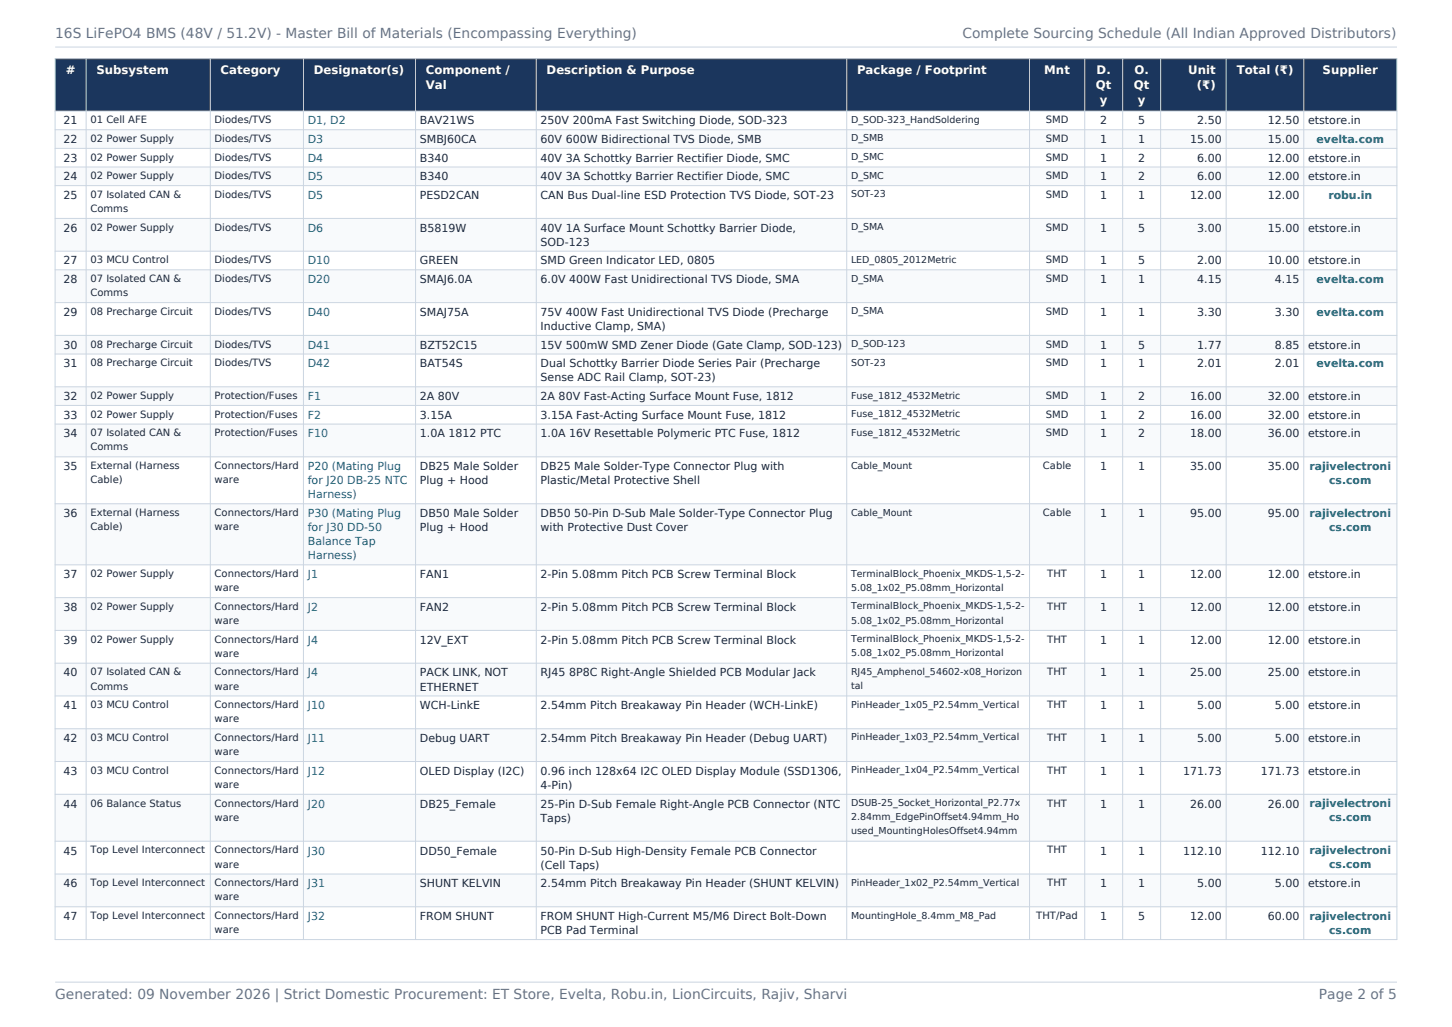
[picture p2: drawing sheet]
<svg xmlns="http://www.w3.org/2000/svg" width="297mm" height="210mm" viewBox="0 0 297 210" stroke-linecap="round" stroke-linejoin="round" font-family="sans-serif">
<defs><g id="words">
<g font-size="2.8" fill="#64748b">
<text x="11.3" y="7.9">16S LiFePO4 BMS (48V / 51.2V) - Master Bill of Materials (Encompassing Everything)</text>
<text x="196.9" y="7.9">Complete Sourcing Schedule (All Indian Approved Distributors)</text>
<text x="11.3" y="204.4">Generated: 09 November 2026 | Strict Domestic Procurement: ET Store, Evelta, Robu.in, LionCircuits, Rajiv, Sharvi</text>
<text x="269.8" y="204.4">Page 2 of 5</text>
</g>
<g font-size="2.4" fill="#fff">
<text x="13.4" y="15.1">#</text>
<text x="19.7" y="15.1">Subsystem</text>
<text x="45.1" y="15.1">Category</text>
<text x="64.2" y="15.1">Designator(s)</text>
<text x="87.1" y="15.1">Component /</text>
<text x="111.8" y="15.1">Description &amp; Purpose</text>
<text x="175.3" y="15.1">Package / Footprint</text>
<text x="213.6" y="15.1">Mnt</text>
<text x="224.3" y="15.1">D.</text>
<text x="232" y="15.1">O.</text>
<text x="243.1" y="15.1">Unit</text>
<text x="253" y="15.1">Total (₹)</text>
<text x="270.5" y="15.1">Supplier</text>
<text x="87.1" y="18.2">Val</text>
<text x="224.2" y="18.2">Qt</text>
<text x="225" y="21.3">y</text>
<text x="231.9" y="18.2">Qt</text>
<text x="232.7" y="21.3">y</text>
<text x="244.8" y="18.2">(₹)</text>
</g>
<g font-size="2.3" fill="#1e293b">
<text x="13" y="25.4">21</text>
<text x="13" y="29.2">22</text>
<text x="85.9" y="25.4">BAV21WS</text>
<text x="85.9" y="29.2">SMBJ60CA</text>
<text x="110.6" y="25.4">250V 200mA Fast Switching Diode, SOD-323</text>
<text x="110.6" y="29.2">60V 600W Bidirectional TVS Diode, SMB</text>
<text x="225" y="25.4">2</text>
<text x="225" y="29.2">1</text>
<text x="232.8" y="25.4">5</text>
<text x="232.8" y="29.2">1</text>
<text x="243.5" y="29.2">15.00</text>
<text x="244.9" y="25.4">2.50</text>
<text x="259.3" y="25.4">12.50</text>
<text x="259.3" y="29.2">15.00</text>
<text x="267.6" y="25.4">etstore.in</text>
<text x="13" y="33.1">23</text>
<text x="85.9" y="33.1">B340</text>
<text x="110.6" y="33.1">40V 3A Schottky Barrier Rectifier Diode, SMC</text>
<text x="225" y="33.1">1</text>
<text x="232.8" y="33.1">2</text>
<text x="244.9" y="33.1">6.00</text>
<text x="259.3" y="33.1">12.00</text>
<text x="267.6" y="33.1">etstore.in</text>
<text x="13" y="36.9">24</text>
<text x="13" y="40.7">25</text>
<text x="85.9" y="36.9">B340</text>
<text x="85.9" y="40.7">PESD2CAN</text>
<text x="110.6" y="36.9">40V 3A Schottky Barrier Rectifier Diode, SMC</text>
<text x="110.6" y="40.7">CAN Bus Dual-line ESD Protection TVS Diode, SOT-23</text>
<text x="225" y="36.9">1</text>
<text x="225" y="40.7">1</text>
<text x="232.8" y="36.9">2</text>
<text x="232.8" y="40.7">1</text>
<text x="243.5" y="40.7">12.00</text>
<text x="244.9" y="36.9">6.00</text>
<text x="259.3" y="36.9">12.00</text>
<text x="259.3" y="40.7">12.00</text>
<text x="267.6" y="36.9">etstore.in</text>
<text x="13" y="47.4">26</text>
<text x="85.9" y="47.4">B5819W</text>
<text x="110.6" y="47.4">40V 1A Surface Mount Schottky Barrier Diode,</text>
<text x="225" y="47.4">1</text>
<text x="232.8" y="47.4">5</text>
<text x="244.9" y="47.4">3.00</text>
<text x="259.3" y="47.4">15.00</text>
<text x="267.6" y="47.4">etstore.in</text>
<text x="110.6" y="50.3">SOD-123</text>
<text x="13" y="54.1">27</text>
<text x="13" y="57.9">28</text>
<text x="85.9" y="54.1">GREEN</text>
<text x="85.9" y="57.9">SMAJ6.0A</text>
<text x="110.6" y="54.1">SMD Green Indicator LED, 0805</text>
<text x="110.6" y="57.9">6.0V 400W Fast Unidirectional TVS Diode, SMA</text>
<text x="225" y="54.1">1</text>
<text x="225" y="57.9">1</text>
<text x="232.8" y="54.1">5</text>
<text x="232.8" y="57.9">1</text>
<text x="244.9" y="54.1">2.00</text>
<text x="244.9" y="57.9">4.15</text>
<text x="259.3" y="54.1">10.00</text>
<text x="260.8" y="57.9">4.15</text>
<text x="267.6" y="54.1">etstore.in</text>
<text x="13" y="64.6">29</text>
<text x="85.9" y="64.6">SMAJ75A</text>
<text x="110.6" y="64.6">75V 400W Fast Unidirectional TVS Diode (Precharge</text>
<text x="225" y="64.6">1</text>
<text x="232.8" y="64.6">1</text>
<text x="244.9" y="64.6">3.30</text>
<text x="260.8" y="64.6">3.30</text>
<text x="13" y="71.3">30</text>
<text x="85.9" y="71.3">BZT52C15</text>
<text x="110.6" y="67.5">Inductive Clamp, SMA)</text>
<text x="110.6" y="71.3">15V 500mW SMD Zener Diode (Gate Clamp, SOD-123)</text>
<text x="225" y="71.3">1</text>
<text x="232.8" y="71.3">5</text>
<text x="244.9" y="71.3">1.77</text>
<text x="260.8" y="71.3">8.85</text>
<text x="267.6" y="71.3">etstore.in</text>
<text x="13" y="75.1">31</text>
<text x="85.9" y="75.1">BAT54S</text>
<text x="110.6" y="75.1">Dual Schottky Barrier Diode Series Pair (Precharge</text>
<text x="110.6" y="78">Sense ADC Rail Clamp, SOT-23)</text>
<text x="225" y="75.1">1</text>
<text x="232.8" y="75.1">1</text>
<text x="244.9" y="75.1">2.01</text>
<text x="260.8" y="75.1">2.01</text>
<text x="13" y="81.8">32</text>
<text x="85.9" y="81.8">2A 80V</text>
<text x="110.6" y="81.8">2A 80V Fast-Acting Surface Mount Fuse, 1812</text>
<text x="225" y="81.8">1</text>
<text x="232.8" y="81.8">2</text>
<text x="243.5" y="81.8">16.00</text>
<text x="259.3" y="81.8">32.00</text>
<text x="267.6" y="81.8">etstore.in</text>
<text x="13" y="85.6">33</text>
<text x="13" y="89.4">34</text>
<text x="85.9" y="85.6">3.15A</text>
<text x="85.9" y="89.4">1.0A 1812 PTC</text>
<text x="110.6" y="85.6">3.15A Fast-Acting Surface Mount Fuse, 1812</text>
<text x="110.6" y="89.4">1.0A 16V Resettable Polymeric PTC Fuse, 1812</text>
<text x="225" y="85.6">1</text>
<text x="225" y="89.4">1</text>
<text x="232.8" y="85.6">2</text>
<text x="232.8" y="89.4">2</text>
<text x="243.5" y="85.6">16.00</text>
<text x="243.5" y="89.4">18.00</text>
<text x="259.3" y="85.6">32.00</text>
<text x="259.3" y="89.4">36.00</text>
<text x="267.6" y="85.6">etstore.in</text>
<text x="267.6" y="89.4">etstore.in</text>
<text x="13" y="96.1">35</text>
<text x="85.9" y="96.1">DB25 Male Solder</text>
<text x="85.9" y="99">Plug + Hood</text>
<text x="110.6" y="96.1">DB25 Male Solder-Type Connector Plug with</text>
<text x="110.6" y="99">Plastic/Metal Protective Shell</text>
<text x="225" y="96.1">1</text>
<text x="232.8" y="96.1">1</text>
<text x="243.5" y="96.1">35.00</text>
<text x="259.3" y="96.1">35.00</text>
<text x="13" y="105.7">36</text>
<text x="85.9" y="105.7">DB50 Male Solder</text>
<text x="110.6" y="105.7">DB50 50-Pin D-Sub Male Solder-Type Connector Plug</text>
<text x="225" y="105.7">1</text>
<text x="232.8" y="105.7">1</text>
<text x="243.5" y="105.7">95.00</text>
<text x="259.3" y="105.7">95.00</text>
<text x="85.9" y="108.6">Plug + Hood</text>
<text x="110.6" y="108.6">with Protective Dust Cover</text>
<text x="13" y="118.2">37</text>
<text x="85.9" y="118.2">FAN1</text>
<text x="110.6" y="118.2">2-Pin 5.08mm Pitch PCB Screw Terminal Block</text>
<text x="225" y="118.2">1</text>
<text x="232.8" y="118.2">1</text>
<text x="243.5" y="118.2">12.00</text>
<text x="259.3" y="118.2">12.00</text>
<text x="267.6" y="118.2">etstore.in</text>
<text x="13" y="124.9">38</text>
<text x="85.9" y="124.9">FAN2</text>
<text x="110.6" y="124.9">2-Pin 5.08mm Pitch PCB Screw Terminal Block</text>
<text x="225" y="124.9">1</text>
<text x="232.8" y="124.9">1</text>
<text x="243.5" y="124.9">12.00</text>
<text x="259.3" y="124.9">12.00</text>
<text x="267.6" y="124.9">etstore.in</text>
<text x="13" y="131.6">39</text>
<text x="85.9" y="131.6">12V_EXT</text>
<text x="110.6" y="131.6">2-Pin 5.08mm Pitch PCB Screw Terminal Block</text>
<text x="225" y="131.6">1</text>
<text x="232.8" y="131.6">1</text>
<text x="243.5" y="131.6">12.00</text>
<text x="259.3" y="131.6">12.00</text>
<text x="267.6" y="131.6">etstore.in</text>
<text x="13" y="138.3">40</text>
<text x="85.9" y="138.3">PACK LINK, NOT</text>
<text x="85.9" y="141.2">ETHERNET</text>
<text x="110.6" y="138.3">RJ45 8P8C Right-Angle Shielded PCB Modular Jack</text>
<text x="225" y="138.3">1</text>
<text x="232.8" y="138.3">1</text>
<text x="243.5" y="138.3">25.00</text>
<text x="259.3" y="138.3">25.00</text>
<text x="267.6" y="138.3">etstore.in</text>
<text x="13" y="145">41</text>
<text x="85.9" y="145">WCH-LinkE</text>
<text x="110.6" y="145">2.54mm Pitch Breakaway Pin Header (WCH-LinkE)</text>
<text x="225" y="145">1</text>
<text x="232.8" y="145">1</text>
<text x="244.9" y="145">5.00</text>
<text x="260.8" y="145">5.00</text>
<text x="267.6" y="145">etstore.in</text>
<text x="13" y="151.7">42</text>
<text x="85.9" y="151.7">Debug UART</text>
<text x="110.6" y="151.7">2.54mm Pitch Breakaway Pin Header (Debug UART)</text>
<text x="225" y="151.7">1</text>
<text x="232.8" y="151.7">1</text>
<text x="244.9" y="151.7">5.00</text>
<text x="260.8" y="151.7">5.00</text>
<text x="267.6" y="151.7">etstore.in</text>
<text x="13" y="158.4">43</text>
<text x="85.9" y="158.4">OLED Display (I2C)</text>
<text x="110.6" y="158.4">0.96 inch 128x64 I2C OLED Display Module (SSD1306,</text>
<text x="110.6" y="161.3">4-Pin)</text>
<text x="225" y="158.4">1</text>
<text x="232.8" y="158.4">1</text>
<text x="242" y="158.4">171.73</text>
<text x="257.9" y="158.4">171.73</text>
<text x="267.6" y="158.4">etstore.in</text>
<text x="13" y="165.1">44</text>
<text x="85.9" y="165.1">DB25_Female</text>
<text x="110.6" y="165.1">25-Pin D-Sub Female Right-Angle PCB Connector (NTC</text>
<text x="225" y="165.1">1</text>
<text x="232.8" y="165.1">1</text>
<text x="243.5" y="165.1">26.00</text>
<text x="259.3" y="165.1">26.00</text>
<text x="110.6" y="168">Taps)</text>
<text x="13" y="174.7">45</text>
<text x="85.9" y="174.7">DD50_Female</text>
<text x="110.6" y="174.7">50-Pin D-Sub High-Density Female PCB Connector</text>
<text x="110.6" y="177.6">(Cell Taps)</text>
<text x="225" y="174.7">1</text>
<text x="232.8" y="174.7">1</text>
<text x="242" y="174.7">112.10</text>
<text x="257.9" y="174.7">112.10</text>
<text x="13" y="181.4">46</text>
<text x="85.9" y="181.4">SHUNT KELVIN</text>
<text x="110.6" y="181.4">2.54mm Pitch Breakaway Pin Header (SHUNT KELVIN)</text>
<text x="225" y="181.4">1</text>
<text x="232.8" y="181.4">1</text>
<text x="244.9" y="181.4">5.00</text>
<text x="260.8" y="181.4">5.00</text>
<text x="267.6" y="181.4">etstore.in</text>
<text x="13" y="188.1">47</text>
<text x="85.9" y="188.1">FROM SHUNT</text>
<text x="110.6" y="188.1">FROM SHUNT High-Current M5/M6 Direct Bolt-Down</text>
<text x="110.6" y="191">PCB Pad Terminal</text>
<text x="225" y="188.1">1</text>
<text x="232.8" y="188.1">5</text>
<text x="243.5" y="188.1">12.00</text>
<text x="259.3" y="188.1">60.00</text>
</g>
<g font-size="2.3" fill="#0369a1">
<text x="63" y="25.4">D1, D2</text>
<text x="63" y="29.2">D3</text>
<text x="63" y="33.1">D4</text>
<text x="63" y="36.9">D5</text>
<text x="63" y="40.7">D5</text>
<text x="63" y="47.4">D6</text>
<text x="63" y="54.1">D10</text>
<text x="63" y="57.9">D20</text>
<text x="63" y="64.6">D40</text>
<text x="63" y="71.3">D41</text>
<text x="63" y="75.1">D42</text>
<text x="63" y="81.8">F1</text>
<text x="63" y="85.6">F2</text>
<text x="63" y="89.4">F10</text>
<text x="63" y="96.1">P20 (Mating Plug</text>
<text x="63" y="99">for J20 DB-25 NTC</text>
<text x="63" y="101.9">Harness)</text>
<text x="63" y="105.7">P30 (Mating Plug</text>
<text x="63" y="108.6">for J30 DD-50</text>
<text x="63" y="111.5">Balance Tap</text>
<text x="63" y="114.4">Harness)</text>
<text x="63" y="118.2">J1</text>
<text x="63" y="124.9">J2</text>
<text x="63" y="131.6">J4</text>
<text x="63" y="138.3">J4</text>
<text x="63" y="145">J10</text>
<text x="63" y="151.7">J11</text>
<text x="63" y="158.4">J12</text>
<text x="63" y="165.1">J20</text>
<text x="63" y="174.7">J30</text>
<text x="63" y="181.4">J31</text>
<text x="63" y="188.1">J32</text>
</g>
<g font-size="2.2" fill="#0f766e">
<text x="269.3" y="29.2">evelta.com</text>
<text x="271.7" y="40.6">robu.in</text>
<text x="269.3" y="57.9">evelta.com</text>
<text x="269.3" y="64.6">evelta.com</text>
<text x="269.3" y="75.1">evelta.com</text>
<text x="267.9" y="96.1">rajivelectroni</text>
<text x="271.9" y="98.9">cs.com</text>
<text x="267.9" y="105.7">rajivelectroni</text>
<text x="271.9" y="108.5">cs.com</text>
<text x="267.9" y="165.1">rajivelectroni</text>
<text x="271.9" y="167.9">cs.com</text>
<text x="267.9" y="174.7">rajivelectroni</text>
<text x="271.9" y="177.5">cs.com</text>
<text x="267.9" y="188.1">rajivelectroni</text>
<text x="271.9" y="190.9">cs.com</text>
</g>
<g font-size="2" fill="#1e293b">
<text x="18.5" y="25.2">01 Cell AFE</text>
<text x="18.5" y="29">02 Power Supply</text>
<text x="43.9" y="25.2">Diodes/TVS</text>
<text x="43.9" y="29">Diodes/TVS</text>
<text x="213.9" y="25.2">SMD</text>
<text x="213.9" y="29">SMD</text>
<text x="18.5" y="32.8">02 Power Supply</text>
<text x="43.9" y="32.8">Diodes/TVS</text>
<text x="213.9" y="32.8">SMD</text>
<text x="18.5" y="36.7">02 Power Supply</text>
<text x="18.5" y="40.5">07 Isolated CAN &amp;</text>
<text x="43.9" y="36.7">Diodes/TVS</text>
<text x="43.9" y="40.5">Diodes/TVS</text>
<text x="213.9" y="36.7">SMD</text>
<text x="213.9" y="40.5">SMD</text>
<text x="18.5" y="43.4">Comms</text>
<text x="18.5" y="47.2">02 Power Supply</text>
<text x="43.9" y="47.2">Diodes/TVS</text>
<text x="213.9" y="47.2">SMD</text>
<text x="18.5" y="53.9">03 MCU Control</text>
<text x="43.9" y="53.9">Diodes/TVS</text>
<text x="213.9" y="53.9">SMD</text>
<text x="18.5" y="57.7">07 Isolated CAN &amp;</text>
<text x="43.9" y="57.7">Diodes/TVS</text>
<text x="213.9" y="57.7">SMD</text>
<text x="18.5" y="60.6">Comms</text>
<text x="18.5" y="64.4">08 Precharge Circuit</text>
<text x="43.9" y="64.4">Diodes/TVS</text>
<text x="213.9" y="64.4">SMD</text>
<text x="18.5" y="71.1">08 Precharge Circuit</text>
<text x="43.9" y="71.1">Diodes/TVS</text>
<text x="213.9" y="71.1">SMD</text>
<text x="18.5" y="74.9">08 Precharge Circuit</text>
<text x="43.9" y="74.9">Diodes/TVS</text>
<text x="213.9" y="74.9">SMD</text>
<text x="18.5" y="81.6">02 Power Supply</text>
<text x="43.9" y="81.6">Protection/Fuses</text>
<text x="213.9" y="81.6">SMD</text>
<text x="18.5" y="85.4">02 Power Supply</text>
<text x="18.5" y="89.2">07 Isolated CAN &amp;</text>
<text x="43.9" y="85.4">Protection/Fuses</text>
<text x="43.9" y="89.2">Protection/Fuses</text>
<text x="213.9" y="85.4">SMD</text>
<text x="213.9" y="89.2">SMD</text>
<text x="18.5" y="92.1">Comms</text>
<text x="18.5" y="95.9">External (Harness</text>
<text x="43.9" y="95.9">Connectors/Hard</text>
<text x="213.3" y="95.9">Cable</text>
<text x="18.5" y="98.8">Cable)</text>
<text x="43.9" y="98.8">ware</text>
<text x="18.5" y="105.5">External (Harness</text>
<text x="43.9" y="105.5">Connectors/Hard</text>
<text x="213.3" y="105.5">Cable</text>
<text x="18.5" y="108.4">Cable)</text>
<text x="43.9" y="108.4">ware</text>
<text x="18.5" y="118">02 Power Supply</text>
<text x="43.9" y="118">Connectors/Hard</text>
<text x="214.2" y="118">THT</text>
<text x="18.5" y="124.7">02 Power Supply</text>
<text x="43.9" y="120.9">ware</text>
<text x="43.9" y="124.7">Connectors/Hard</text>
<text x="214.2" y="124.7">THT</text>
<text x="18.5" y="131.4">02 Power Supply</text>
<text x="43.9" y="127.6">ware</text>
<text x="43.9" y="131.4">Connectors/Hard</text>
<text x="214.2" y="131.4">THT</text>
<text x="43.9" y="134.3">ware</text>
<text x="18.5" y="138.1">07 Isolated CAN &amp;</text>
<text x="18.5" y="141">Comms</text>
<text x="43.9" y="138.1">Connectors/Hard</text>
<text x="43.9" y="141">ware</text>
<text x="214.2" y="138.1">THT</text>
<text x="18.5" y="144.8">03 MCU Control</text>
<text x="43.9" y="144.8">Connectors/Hard</text>
<text x="43.9" y="147.7">ware</text>
<text x="214.2" y="144.8">THT</text>
<text x="18.5" y="151.5">03 MCU Control</text>
<text x="43.9" y="151.5">Connectors/Hard</text>
<text x="43.9" y="154.4">ware</text>
<text x="214.2" y="151.5">THT</text>
<text x="18.5" y="158.2">03 MCU Control</text>
<text x="43.9" y="158.2">Connectors/Hard</text>
<text x="43.9" y="161.1">ware</text>
<text x="214.2" y="158.2">THT</text>
<text x="18.5" y="164.9">06 Balance Status</text>
<text x="43.9" y="164.9">Connectors/Hard</text>
<text x="43.9" y="167.8">ware</text>
<text x="214.2" y="164.9">THT</text>
<text x="18.5" y="174.5">Top Level Interconnect</text>
<text x="43.9" y="174.5">Connectors/Hard</text>
<text x="43.9" y="177.4">ware</text>
<text x="214.2" y="174.5">THT</text>
<text x="18.5" y="181.2">Top Level Interconnect</text>
<text x="43.9" y="181.2">Connectors/Hard</text>
<text x="43.9" y="184.1">ware</text>
<text x="214.2" y="181.2">THT</text>
<text x="18.5" y="187.9">Top Level Interconnect</text>
<text x="43.9" y="187.9">Connectors/Hard</text>
<text x="43.9" y="190.8">ware</text>
<text x="212" y="187.9">THT/Pad</text>
</g>
<g font-size="1.9" fill="#1e293b">
<text x="174.1" y="25.1">D_SOD-323_HandSoldering</text>
<text x="174.1" y="28.9">D_SMB</text>
<text x="174.1" y="32.7">D_SMC</text>
<text x="174.1" y="36.5">D_SMC</text>
<text x="174.1" y="40.4">SOT-23</text>
<text x="174.1" y="47.1">D_SMA</text>
<text x="174.1" y="53.8">LED_0805_2012Metric</text>
<text x="174.1" y="57.6">D_SMA</text>
<text x="174.1" y="64.3">D_SMA</text>
<text x="174.1" y="71">D_SOD-123</text>
<text x="174.1" y="74.8">SOT-23</text>
<text x="174.1" y="81.5">Fuse_1812_4532Metric</text>
<text x="174.1" y="85.3">Fuse_1812_4532Metric</text>
<text x="174.1" y="89.1">Fuse_1812_4532Metric</text>
<text x="174.1" y="95.8">Cable_Mount</text>
<text x="174.1" y="105.4">Cable_Mount</text>
<text x="174.1" y="117.9">TerminalBlock_Phoenix_MKDS-1,5-2-</text>
<text x="174.1" y="120.8">5.08_1x02_P5.08mm_Horizontal</text>
<text x="174.1" y="124.6">TerminalBlock_Phoenix_MKDS-1,5-2-</text>
<text x="174.1" y="127.5">5.08_1x02_P5.08mm_Horizontal</text>
<text x="174.1" y="131.3">TerminalBlock_Phoenix_MKDS-1,5-2-</text>
<text x="174.1" y="134.2">5.08_1x02_P5.08mm_Horizontal</text>
<text x="174.1" y="138">RJ45_Amphenol_54602-x08_Horizon</text>
<text x="174.1" y="140.9">tal</text>
<text x="174.1" y="144.7">PinHeader_1x05_P2.54mm_Vertical</text>
<text x="174.1" y="151.4">PinHeader_1x03_P2.54mm_Vertical</text>
<text x="174.1" y="158.1">PinHeader_1x04_P2.54mm_Vertical</text>
<text x="174.1" y="164.8">DSUB-25_Socket_Horizontal_P2.77x</text>
<text x="174.1" y="167.7">2.84mm_EdgePinOffset4.94mm_Ho</text>
<text x="174.1" y="170.6">used_MountingHolesOffset4.94mm</text>
<text x="174.1" y="181.1">PinHeader_1x02_P2.54mm_Vertical</text>
<text x="174.1" y="187.8">MountingHole_8.4mm_M8_Pad</text>
</g>
</g></defs>
<path d="M11.3 12h274.4v10.7h-274.4z" fill-rule="evenodd" fill="#1b365d"/>
<path d="M11.3 22.7h274.4v3.8h-274.4z" fill-rule="evenodd" fill="#fff"/>
<path d="M11.3 26.5h274.4v3.8h-274.4z" fill-rule="evenodd" fill="#f8fafc"/>
<path d="M11.3 30.3h274.4v3.8h-274.4z" fill-rule="evenodd" fill="#fff"/>
<path d="M11.3 34.1h274.4v3.9h-274.4z" fill-rule="evenodd" fill="#f8fafc"/>
<path d="M11.3 38h274.4v6.7h-274.4z" fill-rule="evenodd" fill="#fff"/>
<path d="M11.3 44.7h274.4v6.7h-274.4z" fill-rule="evenodd" fill="#f8fafc"/>
<path d="M11.3 51.4h274.4v3.8h-274.4z" fill-rule="evenodd" fill="#fff"/>
<path d="M11.3 55.2h274.4v6.7h-274.4z" fill-rule="evenodd" fill="#f8fafc"/>
<path d="M11.3 61.9h274.4v6.7h-274.4z" fill-rule="evenodd" fill="#fff"/>
<path d="M11.3 68.6h274.4v3.8h-274.4z" fill-rule="evenodd" fill="#f8fafc"/>
<path d="M11.3 72.4h274.4v6.7h-274.4z" fill-rule="evenodd" fill="#fff"/>
<path d="M11.3 79.1h274.4v3.8h-274.4z" fill-rule="evenodd" fill="#f8fafc"/>
<path d="M11.3 82.9h274.4v3.8h-274.4z" fill-rule="evenodd" fill="#fff"/>
<path d="M11.3 86.7h274.4v6.7h-274.4z" fill-rule="evenodd" fill="#f8fafc"/>
<path d="M11.3 93.4h274.4v9.6h-274.4z" fill-rule="evenodd" fill="#fff"/>
<path d="M11.3 103h274.4v12.5h-274.4z" fill-rule="evenodd" fill="#f8fafc"/>
<path d="M11.3 115.5h274.4v6.7h-274.4z" fill-rule="evenodd" fill="#fff"/>
<path d="M11.3 122.2h274.4v6.7h-274.4z" fill-rule="evenodd" fill="#f8fafc"/>
<path d="M11.3 128.9h274.4v6.7h-274.4z" fill-rule="evenodd" fill="#fff"/>
<path d="M11.3 135.6h274.4v6.7h-274.4z" fill-rule="evenodd" fill="#f8fafc"/>
<path d="M11.3 142.3h274.4v6.7h-274.4z" fill-rule="evenodd" fill="#fff"/>
<path d="M11.3 149h274.4v6.7h-274.4z" fill-rule="evenodd" fill="#f8fafc"/>
<path d="M11.3 155.7h274.4v6.7h-274.4z" fill-rule="evenodd" fill="#fff"/>
<path d="M11.3 162.4h274.4v9.6h-274.4z" fill-rule="evenodd" fill="#f8fafc"/>
<path d="M11.3 172h274.4v6.7h-274.4z" fill-rule="evenodd" fill="#fff"/>
<path d="M11.3 178.7h274.4v6.7h-274.4z" fill-rule="evenodd" fill="#f8fafc"/>
<path d="M11.3 185.4h274.4v6.7h-274.4z" fill-rule="evenodd" fill="#fff"/>
<g fill="none" stroke="#cbd5e1" stroke-width=".2">
<path d="M11.3 12h274.4v180.1h-274.4zM11.3 9.6h274.5M17.6 12v180.1M43 12v180.1M62.1 12v180.1M85 12v180.1M109.7 12v180.1M173.2 12v180.1M210.6 12v180.1M221.9 12v180.1M229.6 12v180.1M237.4 12v180.1"/>
<path d="M250.8 12v180.1M266.7 12v180.1M11.3 22.7h274.4M11.3 26.5h274.4M11.3 30.3h274.4M11.3 34.1h274.4M11.3 38h274.4M11.3 44.7h274.4M11.3 51.4h274.4M11.3 55.2h274.4M11.3 61.9h274.4M11.3 68.6h274.4"/>
<path d="M11.3 72.4h274.4M11.3 79.1h274.4M11.3 82.9h274.4M11.3 86.7h274.4M11.3 93.4h274.4M11.3 103h274.4M11.3 115.5h274.4M11.3 122.2h274.4M11.3 128.9h274.4M11.3 135.6h274.4M11.3 142.3h274.4M11.3 149h274.4"/>
<path d="M11.3 155.7h274.4M11.3 162.4h274.4M11.3 172h274.4M11.3 178.7h274.4M11.3 185.4h274.4M11.3 200.8h274.5"/>
</g>
<use href="#words"/>
</svg>
